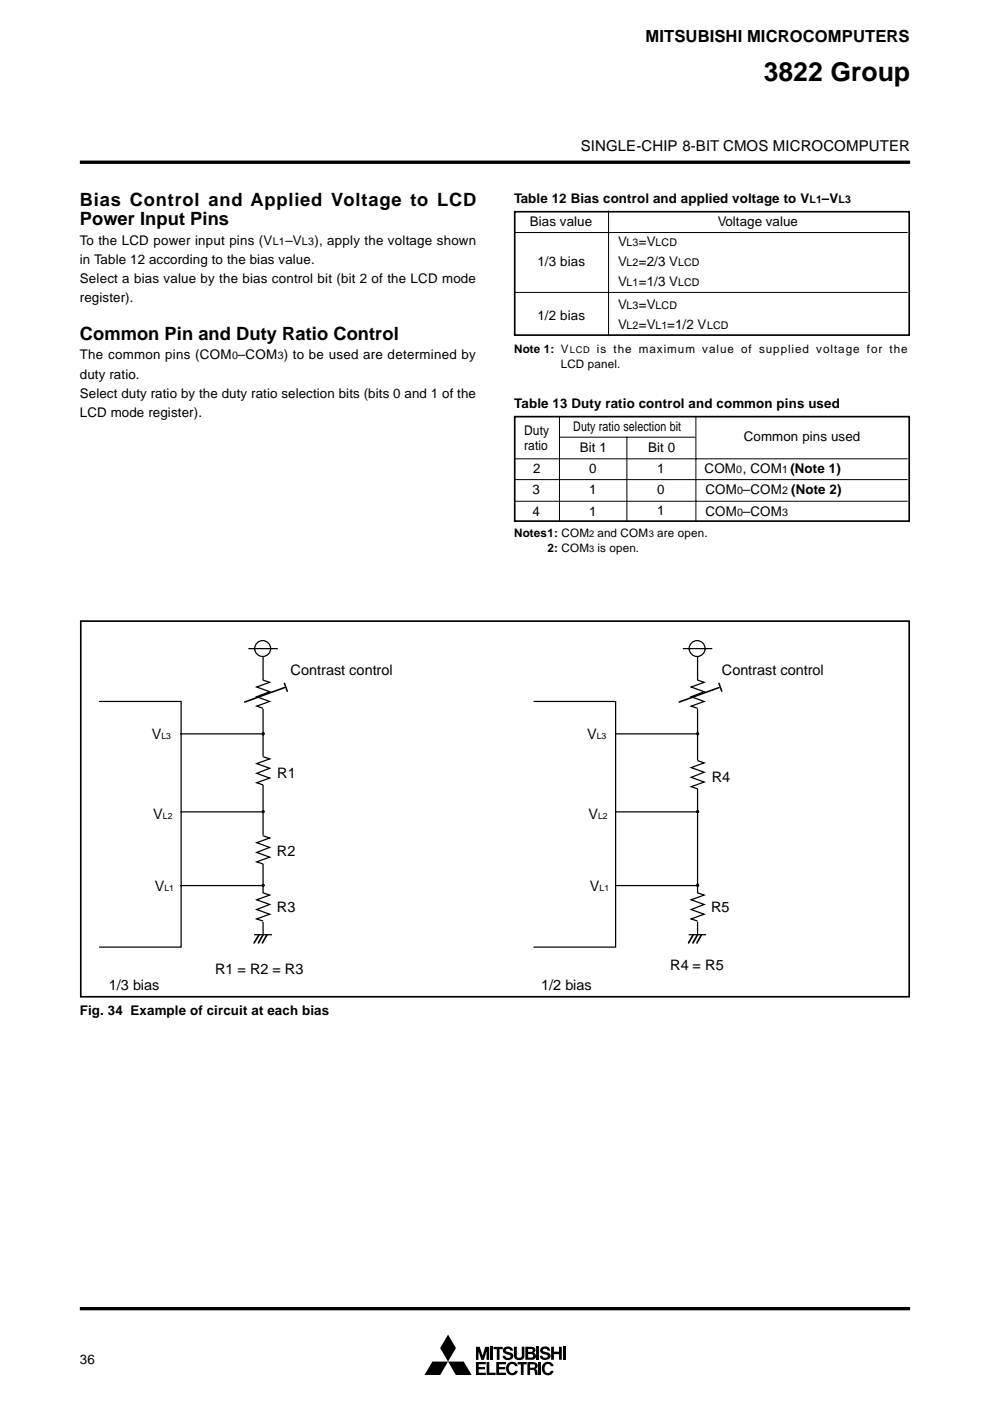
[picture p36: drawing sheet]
<svg xmlns="http://www.w3.org/2000/svg" width="210mm" height="297mm" viewBox="0 0 210 297" stroke-linecap="round" stroke-linejoin="round" font-family="sans-serif">
<defs><g id="words">
<text font-size="5.6" x="161.9" y="17.1">3822 Group</text>
<g font-size="3.9">
<text x="16.9" y="43.7">Bias Control and Applied Voltage to LCD</text>
<text x="16.9" y="47.8">Power Input Pins</text>
<text x="16.9" y="72.1">Common Pin and Duty Ratio Control</text>
</g>
<text font-size="3.5" x="136.9" y="9">MITSUBISHI MICROCOMPUTERS</text>
<text font-size="3.2" x="123.1" y="31.9">SINGLE-CHIP 8-BIT CMOS MICROCOMPUTER</text>
<g font-size="3.1">
<text x="61.6" y="143.2">Contrast control</text>
<text x="153.1" y="143.2">Contrast control</text>
<text x="32.2" y="156.7">V</text>
<text x="124.5" y="156.7">V</text>
<text x="58.8" y="164.9">R1</text>
<text x="150.9" y="165.7">R4</text>
<text x="32.5" y="173.5">V</text>
<text x="124.8" y="173.5">V</text>
<text x="58.7" y="181.4">R2</text>
<text x="32.8" y="189">V</text>
<text x="125.1" y="189">V</text>
<text x="58.7" y="193.5">R3</text>
<text x="150.8" y="193.5">R5</text>
<text x="23.1" y="209.8">1/3 bias</text>
<text x="45.6" y="206.5">R1 = R2 = R3</text>
<text x="114.7" y="209.8">1/2 bias</text>
<text x="142.1" y="205.6">R4 = R5</text>
</g>
<g font-size="2.8">
<text x="109" y="43">Table 12 Bias control and applied voltage to V</text>
<text x="112.4" y="48">Bias value</text>
<text x="152.2" y="48">Voltage value</text>
<text x="174.3" y="43">–V</text>
<text x="16.9" y="51.9">To the LCD power input pins (V</text>
<text x="60.5" y="51.9">–V</text>
<text x="66.7" y="51.9">), apply the voltage shown</text>
<text x="131.1" y="52.2">V</text>
<text x="135.5" y="52.2">=V</text>
<text x="16.9" y="55.9">in Table 12 according to the bias value.</text>
<text x="16.9" y="60">Select a bias value by the bias control bit (bit 2 of the LCD mode</text>
<text x="113.9" y="56.4">1/3 bias</text>
<text x="131.1" y="56.4">V</text>
<text x="135.5" y="56.4">=2/3 V</text>
<text x="16.9" y="64">register).</text>
<text x="131.1" y="60.7">V</text>
<text x="131.1" y="65.6">V</text>
<text x="135.5" y="60.7">=1/3 V</text>
<text x="135.5" y="65.6">=V</text>
<text x="113.9" y="67.9">1/2 bias</text>
<text x="131.1" y="69.8">V</text>
<text x="135.5" y="69.8">=V</text>
<text x="141.5" y="69.8">=1/2 V</text>
<text x="16.9" y="76.2">The common pins (COM –COM ) to be used are determined by</text>
<text x="16.9" y="80.3">duty ratio.</text>
<text x="16.9" y="84.3">Select duty ratio by the duty ratio selection bits (bits 0 and 1 of the</text>
<text x="16.9" y="88.4">LCD mode register).</text>
<text x="109" y="86.6">Table 13 Duty ratio control and common pins used</text>
<text x="111.1" y="92.3">Duty</text>
<text x="111.1" y="95.4">ratio</text>
<text x="121.5" y="91.4">Duty ratio selection bit</text>
<text x="122.9" y="95.8">Bit 1</text>
<text x="137.4" y="95.8">Bit 0</text>
<text x="157.7" y="93.5">Common pins used</text>
<text x="113.1" y="100.4">2</text>
<text x="124.9" y="100.4">0</text>
<text x="139.3" y="100.4">1</text>
<text x="149.4" y="100.4">COM , COM (Note 1)</text>
<text x="112.9" y="104.8">3</text>
<text x="124.9" y="104.8">1</text>
<text x="139.3" y="104.8">0</text>
<text x="149.6" y="104.8">COM –COM</text>
<text x="167.7" y="104.8">(Note 2)</text>
<text x="112.9" y="109.4">4</text>
<text x="124.9" y="109.4">1</text>
<text x="139.3" y="109.2">1</text>
<text x="149.6" y="109.4">COM –COM</text>
<text x="16.9" y="215.2">Fig. 34 Example of circuit at each bias</text>
<text x="16.9" y="289.1">36</text>
</g>
<g font-size="2.5">
<text x="109" y="74.8">Note 1: V</text>
<text x="118.9" y="78">LCD panel.</text>
<text x="126.6" y="74.8">is the maximum value of supplied voltage for the</text>
<text x="109" y="113.8">Notes1: COM</text>
<text x="126.7" y="113.8">and COM</text>
<text x="139.4" y="113.8">are open.</text>
<text x="116.1" y="116.9">2: COM</text>
<text x="126.7" y="116.9">is open.</text>
</g>
<g font-size="2.3">
<text x="171.6" y="43">L1</text>
<text x="177.8" y="43">L3</text>
<text x="57.9" y="51.9">L1</text>
<text x="64" y="51.9">L3</text>
<text x="132.8" y="52.2">L3</text>
<text x="139" y="52.2">LCD</text>
<text x="132.8" y="56.4">L2</text>
<text x="143.8" y="56.4">LCD</text>
<text x="132.8" y="60.7">L1</text>
<text x="132.8" y="65.6">L3</text>
<text x="139" y="65.6">LCD</text>
<text x="143.8" y="60.7">LCD</text>
<text x="132.8" y="69.8">L2</text>
<text x="139" y="69.8">L1</text>
<text x="149.9" y="69.8">LCD</text>
<text x="49.2" y="76.2">0</text>
<text x="58.9" y="76.2">3</text>
<text x="156.1" y="100.4">0</text>
<text x="165.8" y="100.4">1</text>
<text x="156.3" y="104.8">0</text>
<text x="165.8" y="104.8">2</text>
<text x="156.3" y="109.4">0</text>
<text x="165.8" y="109.4">3</text>
</g>
<g font-size="2">
<text x="120.8" y="74.8">LCD</text>
<text x="124.9" y="113.8">2</text>
<text x="137.6" y="113.8">3</text>
<text x="124.9" y="116.9">3</text>
</g>
<g font-size="1.8">
<text x="34.2" y="156.7">L3</text>
<text x="126.5" y="156.7">L3</text>
<text x="34.5" y="173.5">L2</text>
<text x="126.8" y="173.5">L2</text>
<text x="34.9" y="189">L1</text>
<text x="127.1" y="189">L1</text>
</g>
</g></defs>
<g fill="#000">
<path d="M100.9 285.6h.8l.6 1.8 .6-1.8h.8v2.7h-.5v-1.7l-.6 1.7h-.6l-.5-1.7v1.7h-.6zM100.9 288.8h2.1v.5h-1.5v.5h1.3v.5h-1.3v.7h1.5v.5h-2.1zM103.2 288.8h.5v2.2h1.4v.5h-1.9zM103.9 285.6h.6v2.7h-.6zM104.6 285.6h2v.5h-.7v2.2h-.6v-2.2h-.7zM105.2 288.8h2.1v.5h-1.5v.5h1.3v.5h-1.3v.7h1.5v.5h-2.1zM106.8 285.8a1.14 1.14 0 0 1 2 .6h-.6a.47 .47 0 0 0-.5-.4 .47 .47 0 0 0-.4 .4l.4 .2a.89 .89 0 0 1 1 .4 .89 .89 0 0 1-.1 1 1.18 1.18 0 0 1-1.2 .4 1.18 1.18 0 0 1-.8-.9h.5a.55 .55 0 0 0 .6 .4 .55 .55 0 0 0 .5-.5l-.3-.2a1.03 1.03 0 0 1-1.2-1.2zM109 285.5h.6v2.1a.55 .55 0 0 0 .6 .3 .55 .55 0 0 0 .4-.6v-1.8h.6v2.2a1.16 1.16 0 0 1-1.2 .7 1.16 1.16 0 0 1-1-1zM107.8 289a1.21 1.21 0 0 1 2 .7h-.6a.69 .69 0 0 0-.8-.5 .69 .69 0 0 0-.5 .8 .73 .73 0 0 0 .3 1 .73 .73 0 0 0 1-.4h.6a1.3 1.3 0 0 1-1.7 .9 1.3 1.3 0 0 1-.8-1.7zM109.7 288.8h2v.5h-.7v2.2h-.6v-2.2h-.7zM111.4 285.5h1.1a.72 .72 0 0 1 .9 .4 .72 .72 0 0 1-.2 .9 .78 .78 0 0 1 .4 .8 .78 .78 0 0 1-.6 .7h-1.6zM111.8 288.8a2.48 2.48 0 0 1 2.1 .4l.1 .6-.4 .4 .3 .4 .1 .9h-.5a1.2 1.2 0 0 0-.5-1.1h-.6v1.1h-.6z"/>
<path d="M113.7 285.5h.6v2.8h-.6zM114.2 288.8h.5v2.7h-.5zM114.7 285.8a1.12 1.12 0 0 1 1.2-.3 1.12 1.12 0 0 1 .7 .9h-.5a.5 .5 0 0 0-.5-.4 .5 .5 0 0 0-.5 .4l.3 .2a1.26 1.26 0 0 1 1.3 .9 1.2 1.2 0 0 1-1.1 .9 1.2 1.2 0 0 1-1.2-1h.6a.56 .56 0 0 0 .6 .5 .56 .56 0 0 0 .5-.5l-.3-.2a1.33 1.33 0 0 1-1.3-.9zM115.3 289a1.22 1.22 0 0 1 2.1 .7h-.6a.69 .69 0 0 0-.9-.5 .69 .69 0 0 0-.4 .8 .73 .73 0 0 0 .3 1 .73 .73 0 0 0 1-.4h.6a1.3 1.3 0 0 1-1.7 .9 1.3 1.3 0 0 1-.8-1.7zM116.9 285.5h.5v1.1h1.1v-1.1h.6v2.8h-.6v-1.2h-1.1v1.2h-.5zM119.3 285.5h.6v2.8h-.6z"/>
</g>
<g fill="#fff">
<path d="M112 286h.8l.1 .4-.2 .2h-.7z"/>
<path d="M112.4 289.3h.4a.39 .39 0 0 1 .6 .2 .39 .39 0 0 1-.3 .5h-.7z"/>
<path d="M112 287.1h.7a.37 .37 0 0 1 .3 .4 .37 .37 0 0 1-.3 .3h-.7z"/>
</g>
<path d="M146.9 198h.2v.3l-1 1.8h-.2v-.3zM147.8 198h.2v.3l-1 1.8h-.2v-.3zM148.6 198h.3v.3l-1 1.8h-.3v-.3zM95 283l1.7 2.8-1.7 2.9h3.3l1.7 2.8h-3.3l-1.7-2.8-1.7 2.8h-3.3l1.7-2.8h3.3l-1.7-2.9z" fill="#000"/>
<path d="M16.9 34.4h176.1M16.9 277.5h176.1" fill="none" stroke="#000" stroke-width=".71" stroke-linecap="butt"/>
<path d="M109.1 44.9h83.7v26.1h-83.7zM109.1 88.3h83.7v22.2h-83.7zM17.1 131.7h175.7v79.6h-175.7z" fill="none" stroke="#000" stroke-width=".35"/>
<path d="M109 49.3h83.4M129 44.6v26.7M109 62h83.4M109 97.3h83.4M118.5 92.7h29M118.6 88.2v22.4M132.9 92.6v18M147.5 88.2v22.4M109 101.7h83.4M109 106.3h83.4" fill="none" stroke="#000" stroke-width=".21"/>
<path d="M147.9 139v59.3M113.1 148.7h17.4v52.1h-17.4M130.4 155.6h17.6M130.4 172.1h17.6M130.4 187.8h17.6M146 198.2h3.7" fill="none" stroke="#000" stroke-width=".26"/>
<g fill="#fff">
<path d="M146.5 144.1h2.6v6.1h-2.6z"/>
<path d="M146.5 144.1h2.9v6.1h-2.9z"/>
</g>
<path d="M147.9 144.1l1.4 .6-2.8 1 2.8 1-2.8 1 2.8 1-2.8 1 1.4 .5" fill="none" stroke="#000" stroke-width=".26"/>
<g fill="#fff">
<path d="M146.5 161.2h2.6v6.1h-2.6z"/>
<path d="M146.5 161.2h2.9v6.1h-2.9z"/>
</g>
<path d="M147.9 161.2l1.4 .5-2.8 1 2.8 1-2.8 1.1 2.8 1-2.8 1 1.4 .5" fill="none" stroke="#000" stroke-width=".26"/>
<g fill="#fff">
<path d="M146.5 189.2h2.6v6.2h-2.6z"/>
<path d="M146.5 189.2h2.9v6.1h-2.9z"/>
</g>
<path d="M147.9 189.2l1.4 .6-2.8 1 2.8 1-2.8 1 2.8 1-2.8 1 1.4 .5" fill="none" stroke="#000" stroke-width=".26"/>
<circle cx="147.8" cy="137.5" r="1.8" fill="#fff"/>
<g fill="none" stroke="#000" stroke-width=".26">
<path d="M55.8 139v59.3M144.8 137.5h6.2M21 148.7h17.4v52.1h-17.4M38.2 155.6h17.7M147.8 155.4h.2v.3h-.2zM38.2 187.8h17.7M53.9 198.2h3.8"/>
<circle cx="147.8" cy="137.5" r="1.69"/>
<circle cx="147.9" cy="172.1" r=".19"/>
<circle cx="147.9" cy="187.7" r=".19"/>
</g>
<g fill="#000">
<path d="M143.9 148.7l8.7-3v.2l-8.5 3.1h-.2zM152.3 144.7h.3l.6 2h-.3zM54.8 198h.3v.3l-1.1 1.8h-.3v-.3zM55.6 198h.3v.3l-1 1.8h-.2v-.3zM56.5 198h.3v.3l-1 1.8h-.3v-.3z"/>
<circle cx="147.9" cy="155.6" r=".33"/>
<circle cx="147.9" cy="172.1" r=".31"/>
<circle cx="147.9" cy="187.7" r=".31"/>
</g>
<g fill="#fff">
<path d="M54.4 144.1h2.6v6.1h-2.6z"/>
<path d="M54.4 144.1h2.8v6.1h-2.8z"/>
</g>
<path d="M55.8 144.1l1.4 .6-2.8 1 2.8 1-2.8 1 2.8 1-2.8 1 1.4 .5" fill="none" stroke="#000" stroke-width=".26"/>
<g fill="#fff">
<path d="M54.4 160.4h2.6v6h-2.6z"/>
<path d="M54.4 160.3h2.8v6.2h-2.8z"/>
</g>
<path d="M55.8 160.4l1.4 .5-2.8 1 2.8 1-2.8 1.1 2.8 1-2.8 1 1.4 .4" fill="none" stroke="#000" stroke-width=".26"/>
<g fill="#fff">
<path d="M54.4 177.1h2.6v6.1h-2.6z"/>
<path d="M54.4 177.1h2.8v6.1h-2.8z"/>
</g>
<path d="M55.8 177.1l1.4 .6-2.8 1 2.8 1-2.8 1 2.8 1-2.8 1 1.4 .5" fill="none" stroke="#000" stroke-width=".26"/>
<g fill="#fff">
<path d="M54.4 189.2h2.6v6.2h-2.6z"/>
<path d="M54.4 189.2h2.8v6.1h-2.8z"/>
</g>
<path d="M55.8 189.2l1.4 .6-2.8 1 2.8 1-2.8 1 2.8 1-2.8 1 1.4 .5" fill="none" stroke="#000" stroke-width=".26"/>
<circle cx="55.7" cy="137.5" r="1.8" fill="#fff"/>
<g fill="none" stroke="#000" stroke-width=".26">
<path d="M52.7 137.5h6.2M55.7 155.4h.2v.3h-.2zM38.2 172.1h17.7"/>
<circle cx="55.7" cy="137.5" r="1.69"/>
<circle cx="55.8" cy="172.1" r=".19"/>
<circle cx="55.8" cy="187.7" r=".19"/>
</g>
<g fill="#000">
<path d="M51.7 148.7l8.7-3v.2l-8.4 3.1h-.3zM60.2 144.7h.2l.6 2h-.2z"/>
<circle cx="55.8" cy="155.6" r=".33"/>
<circle cx="55.8" cy="172.1" r=".31"/>
<circle cx="55.8" cy="187.7" r=".31"/>
</g>
<use href="#words"/>
</svg>
